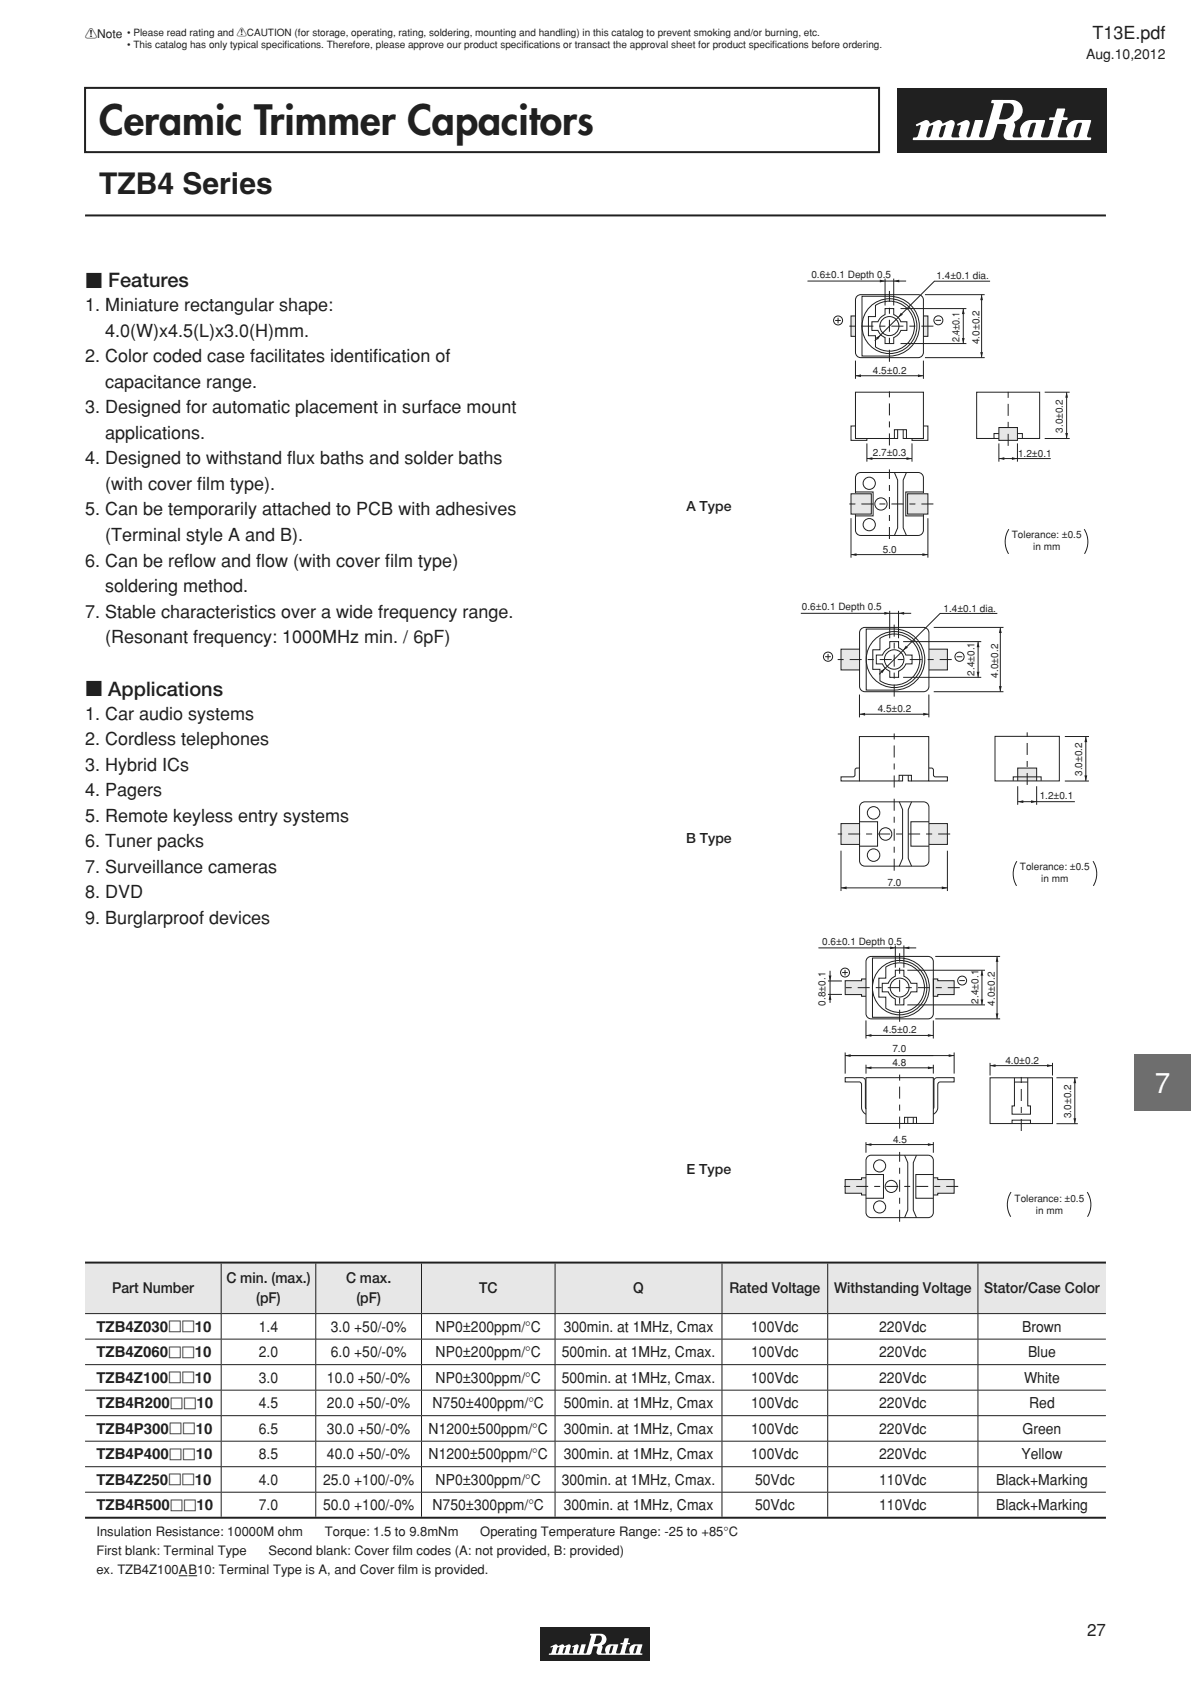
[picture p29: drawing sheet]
<svg xmlns="http://www.w3.org/2000/svg" width="210mm" height="297mm" viewBox="0 0 210 297" stroke-linecap="round" stroke-linejoin="round" font-family="sans-serif">
<defs><g id="words">
<text font-size="7.2" fill="#231f20" x="17.5" y="23.9">Ceramic Trimmer Capacitors</text>
<text font-size="5.3" fill="#231f20" x="17.5" y="34.2">TZB4 Series</text>
<text font-size="4.9" fill="#fff" x="203.6" y="192.7">7</text>
<g font-size="3.5" fill="#231f20">
<text x="15" y="50.7">c Features</text>
<text x="15" y="122.8">c Applications</text>
</g>
<g font-size="3.2" fill="#231f20">
<text x="192.6" y="6.8">T13E.pdf</text>
<text x="15" y="54.9">1. Miniature rectangular shape:</text>
<text x="18.5" y="59.4">4.0(W)x4.5(L)x3.0(H)mm.</text>
<text x="15" y="63.9">2. Color coded case facilitates identif</text>
<text x="65.8" y="63.9">i cation of</text>
<text x="18.5" y="68.4">capacitance range.</text>
<text x="15" y="72.9">3. Designed for automatic placement in surface mount</text>
<text x="18.5" y="77.4">applications.</text>
<text x="15" y="81.9">4. Designed to withstand f</text>
<text x="50.6" y="81.9">l ux baths and solder baths</text>
<text x="18.5" y="86.4">(with cover f</text>
<text x="34.8" y="86.4">i lm type).</text>
<text x="15" y="90.9">5. Can be temporarily attached to PCB with adhesives</text>
<text x="18.5" y="95.4">(Terminal style A and B).</text>
<text x="15" y="99.9">6. Can be ref</text>
<text x="32.5" y="99.9">l ow and f</text>
<text x="45.2" y="99.9">l ow (with cover f</text>
<text x="67.9" y="99.9">i lm type)</text>
<text x="18.5" y="104.4">soldering method.</text>
<text x="15" y="108.9">7. Stable characteristics over a wide frequency range.</text>
<text x="18.5" y="113.4">(Resonant frequency: 1000MHz min. / 6pF)</text>
<text x="15" y="126.9">1. Car audio systems</text>
<text x="15" y="131.4">2. Cordless telephones</text>
<text x="15" y="135.9">3. Hybrid ICs</text>
<text x="15" y="140.4">4. Pagers</text>
<text x="15" y="144.9">5. Remote keyless entry systems</text>
<text x="15" y="149.4">6. Tuner packs</text>
<text x="15" y="153.9">7. Surveillance cameras</text>
<text x="15" y="158.4">8. DVD</text>
<text x="15" y="162.9">9. Burglarproof devices</text>
</g>
<text font-size="3" fill="#231f20" x="191.7" y="288.6">27</text>
<g font-size="2.6" fill="#231f20">
<text x="39.9" y="226.4">C min. (max.)</text>
<text x="61" y="226.4">C max.</text>
<text x="19.8" y="228.1">Part Number</text>
<text x="45.2" y="229.9">(pF)</text>
<text x="62.8" y="229.9">(pF)</text>
<text x="84.5" y="228.1">TC</text>
<text x="111.7" y="228.1">Q</text>
<text x="128.6" y="228.1">Rated Voltage</text>
<text x="147.1" y="228.1">Withstanding Voltage</text>
<text x="173.5" y="228.1">Stator/Case Color</text>
<text x="17" y="234.9">TZB4Z030pp10</text>
<text x="17" y="239.4">TZB4Z060pp10</text>
<text x="45.6" y="234.9">1.4</text>
<text x="45.6" y="239.4">2.0</text>
<text x="58.3" y="234.9">3.0 +50/-0%</text>
<text x="58.3" y="239.4">6.0 +50/-0%</text>
<text x="76.8" y="234.9">NP0±200ppm/°C</text>
<text x="76.8" y="239.4">NP0±200ppm/°C</text>
<text x="99" y="239.4">500min. at 1MHz, Cmax.</text>
<text x="99.4" y="234.9">300min. at 1MHz, Cmax</text>
<text x="132.5" y="234.9">100Vdc</text>
<text x="132.5" y="239.4">100Vdc</text>
<text x="155" y="234.9">220Vdc</text>
<text x="155" y="239.4">220Vdc</text>
<text x="180.2" y="234.9">Brown</text>
<text x="181.3" y="239.4">Blue</text>
<text x="17" y="243.9">TZB4Z100pp10</text>
<text x="45.6" y="243.9">3.0</text>
<text x="57.6" y="243.9">10.0 +50/-0%</text>
<text x="76.8" y="243.9">NP0±300ppm/°C</text>
<text x="99" y="243.9">500min. at 1MHz, Cmax.</text>
<text x="132.5" y="243.9">100Vdc</text>
<text x="155" y="243.9">220Vdc</text>
<text x="180.6" y="243.9">White</text>
<text x="17" y="248.4">TZB4R200pp10</text>
<text x="45.6" y="248.4">4.5</text>
<text x="57.6" y="248.4">20.0 +50/-0%</text>
<text x="76.3" y="248.4">N750±400ppm/°C</text>
<text x="99.4" y="248.4">500min. at 1MHz, Cmax</text>
<text x="132.5" y="248.4">100Vdc</text>
<text x="155" y="248.4">220Vdc</text>
<text x="181.5" y="248.4">Red</text>
<text x="17" y="252.9">TZB4P300pp10</text>
<text x="17" y="257.4">TZB4P400pp10</text>
<text x="45.6" y="252.9">6.5</text>
<text x="45.6" y="257.4">8.5</text>
<text x="57.6" y="252.9">30.0 +50/-0%</text>
<text x="57.6" y="257.4">40.0 +50/-0%</text>
<text x="75.6" y="252.9">N1200±500ppm/°C</text>
<text x="75.6" y="257.4">N1200±500ppm/°C</text>
<text x="99.4" y="252.9">300min. at 1MHz, Cmax</text>
<text x="99.4" y="257.4">300min. at 1MHz, Cmax</text>
<text x="132.5" y="252.9">100Vdc</text>
<text x="132.5" y="257.4">100Vdc</text>
<text x="155" y="252.9">220Vdc</text>
<text x="155" y="257.4">220Vdc</text>
<text x="180.1" y="257.4">Yellow</text>
<text x="180.3" y="252.9">Green</text>
<text x="17" y="261.9">TZB4Z250pp10</text>
<text x="45.6" y="261.9">4.0</text>
<text x="57" y="261.9">25.0 +100/-0%</text>
<text x="76.8" y="261.9">NP0±300ppm/°C</text>
<text x="99" y="261.9">300min. at 1MHz, Cmax.</text>
<text x="133.1" y="261.9">50Vdc</text>
<text x="155" y="261.9">110Vdc</text>
<text x="175.6" y="261.9">Black+Marking</text>
<text x="17" y="266.4">TZB4R500pp10</text>
<text x="45.6" y="266.4">7.0</text>
<text x="57" y="266.4">50.0 +100/-0%</text>
<text x="76.3" y="266.4">N750±300ppm/°C</text>
<text x="99.4" y="266.4">300min. at 1MHz, Cmax</text>
<text x="133.1" y="266.4">50Vdc</text>
<text x="155" y="266.4">110Vdc</text>
<text x="175.6" y="266.4">Black+Marking</text>
</g>
<g font-size="2.5" fill="#231f20">
<text x="191.5" y="10.3">Aug.10,2012</text>
<text x="121" y="90.1">A Type</text>
<text x="121" y="148.6">B Type</text>
<text x="121.1" y="207.1">E Type</text>
</g>
<g font-size="2.3" fill="#231f20">
<text x="17" y="271">Insulation Resistance: 10000M ohm</text>
<text x="17" y="274.3">First blank: Terminal Type</text>
<text x="47.3" y="274.3">Second blank: Cover f</text>
<text x="57.3" y="271">Torque: 1.5 to 9.8mNm</text>
<text x="69.2" y="274.3">i lm codes (A: not provided, B: provided)</text>
<text x="84.7" y="271">Operating Temperature Range: -25 to +85°C</text>
<text x="17" y="277.7">ex. TZB4Z100A B10: Terminal Type is A, and Cover f</text>
<text x="70.2" y="277.7">i lm is provided.</text>
</g>
<text font-size="2.1" fill="#231f20" x="15" y="6.7">!Note</text>
<g font-size="1.8" fill="#231f20">
<text x="22.4" y="6.4">• Please read rating and !CAUTION (for storage, operating, rating, soldering, mounting and handling) in this catalog to prevent smoking and/or burning, etc.</text>
<text x="22.4" y="8.5">• This catalog has only typical specifcations. Therefore, please approve our product specif</text>
<text x="50.2" y="8.5">i</text>
<text x="92.3" y="8.5">i cations or transact the approval sheet for product specif</text>
<text x="136.2" y="8.5">i cations before ordering.</text>
<text x="143.1" y="49">0.6±0.1 Depth 0.5</text>
<text x="165.1" y="49.3">1.4±0.1 dia.</text>
<text x="153.9" y="65.9">4.5±0.2</text>
<text x="169.2" y="60.4" transform="rotate(-90 169.2 60.4)">2.4±0.1</text>
<text x="172.7" y="60.7" transform="rotate(-90 172.7 60.7)">4.0±0.2</text>
<text x="187.4" y="76.3" transform="rotate(-90 187.4 76.3)">3.0±0.2</text>
<text x="153.9" y="80.5">2.7±0.3</text>
<text x="179.5" y="80.5">1.2±0.1</text>
<text x="178.4" y="94.9">Tolerance: ±0.5</text>
<text x="155.7" y="97.5">5.0</text>
<text x="182.2" y="97">in mm</text>
<text x="141.4" y="107.6">0.6±0.1 Depth 0.5</text>
<text x="166.4" y="107.9">1.4±0.1 dia.</text>
<text x="171.8" y="119.2" transform="rotate(-90 171.8 119.2)">2.4±0.1</text>
<text x="176" y="119.5" transform="rotate(-90 176 119.5)">4.0±0.2</text>
<text x="154.8" y="125.6">4.5±0.2</text>
<text x="190.8" y="136.9" transform="rotate(-90 190.8 136.9)">3.0±0.2</text>
<text x="183.3" y="140.9">1.2±0.1</text>
<text x="179.8" y="153.5">Tolerance: ±0.5</text>
<text x="183.6" y="155.6">in mm</text>
<text x="156.5" y="156.2">7.0</text>
<text x="145" y="166.6">0.6±0.1 Depth 0.5</text>
<text x="145.5" y="177.3" transform="rotate(-90 145.5 177.3)">0.8±0.1</text>
<text x="172.5" y="177" transform="rotate(-90 172.5 177)">2.4±0.1</text>
<text x="175.4" y="177.3" transform="rotate(-90 175.4 177.3)">4.0±0.2</text>
<text x="155.7" y="182.3">4.5±0.2</text>
<text x="157.3" y="185.6">7.0</text>
<text x="157.3" y="188">4.8</text>
<text x="177.3" y="187.6">4.0±0.2</text>
<text x="188.9" y="197.2" transform="rotate(-90 188.9 197.2)">3.0±0.2</text>
<text x="157.5" y="201.5">4.5</text>
<text x="178.9" y="212">Tolerance: ±0.5</text>
<text x="182.6" y="214.1">in mm</text>
</g>
</g></defs>
<path d="M15 15.5h140v11.3h-140z" fill="none" stroke="#231f20" stroke-width=".35"/>
<path d="M158.2 15.5h36.9v11.3h-36.9z" fill="#231f20"/>
<path d="M180.1 24h.1" fill="none" stroke="#231f20" stroke-width=".18"/>
<path d="M161.5 22l1.7-.8a.92 .92 0 0 1 .9 .6l.1-.1v.4l-.4 .2-.5 1.7a.38 .38 0 0 0 .4 .2 .38 .38 0 0 0 .4-.3l.5-1.7-.2-.2-.2 .1v-.4l1.1-.5a.65 .65 0 0 1 .9 .5h.3l-.1 .4-.4 .2-.5 1.6a.4 .4 0 0 0 .5 .4 .4 .4 0 0 0 .3-.5l.5-1.6-.2-.2-.2 .1 .1-.4 1.1-.5a.6 .6 0 0 1 .7 .8l-.5 2.1 .2 .1h1l.2-.1-.1-.6 .3-1.3-.1-.2-.4 .2-.1-.3 1.5-.7a.6 .6 0 0 1 .7 .7l-.6 2v.2l.3 .1h.2l.2-.3 .8-2.7h1.4l-.7 2.8a.59 .59 0 0 0 .7 .2 .59 .59 0 0 0 .4-.5l1.5-5.4-.4-.1 .1-.5 3.6-.1a1.96 1.96 0 0 1 1.8 1.8 1.96 1.96 0 0 1-1.5 2.1l.2 .8-.4 1.8 .2 .1h1.2l.1-.1a1.93 1.93 0 0 1 1.7-2.9h2.3l.2 .1-.4 1.3-1.4-.2 .2-.6-.2-.2-.5 .1-.2 .2-.6 2a.43 .43 0 0 0 .4 .4 .43 .43 0 0 0 .5-.4l.4-1.5 1.4 .2-.3 1.5 .2 .1h1a6 6 0 0 0 .9-2.6v-.4l-.7-.1v-.3l.9-.1 .5-1.5h1.4l-.3 1.4 .1 .1h.6v.3l-.1 .2h-.8l-.8 2.8 .3 .2h1.3l.1-.1a1.95 1.95 0 0 1 1.7-2.9h2.4l.1 .1-.3 1h-1.5l.2-.5-.2-.2a.68 .68 0 0 0-.8 .5l-.5 1.8a.45 .45 0 0 0 .4 .4 .45 .45 0 0 0 .5-.4l.4-1.6h1.5l-.4 1.7 .1 .2 .6 .1v.3l-.2 .1h-14.4a.85 .85 0 0 1-.8-1.1l.4-1.5-.1-.2h-.8l.1-.8h.4a1.75 1.75 0 0 0 1.5-2.7 1.93 1.93 0 0 0-1.6-.2l-.8 2.7 .2 .2h.3l-.1 .8-.7 .1-.6 2.1a.83 .83 0 0 1-.8 .6h-13.4v-.4l.4-.1a.49 .49 0 0 0 .5-.4l.4-1.6-.1-.2-.5 .3z" fill="#fff"/>
<path d="M15 38h180" fill="none" stroke="#e6e7e8" stroke-width=".18"/>
<path d="M15 38h180z" fill="none" stroke="#231f20" stroke-width=".35"/>
<path d="M150.1 55.7h.7v3.6h-.7z" fill="#e6e7e8"/>
<path d="M150.8 55.7h-.7v3.6h.7" fill="none" stroke="#231f20" stroke-width=".18"/>
<path d="M162.8 55.7h.8v3.6h-.8z" fill="#e6e7e8"/>
<g fill="none" stroke="#231f20" stroke-width=".18">
<path d="M151.1 52.2l.7-.2h10.1a.93 .93 0 0 1 .9 .9v9.2a.93 .93 0 0 1-.9 1h-10.1a.93 .93 0 0 1-1-1v-9.2zM152 52.2h4.8a5.3 5.3 0 0 1 5.3 5.3 5.3 5.3 0 0 1-5.3 5.3h-4.8zM153.7 56.7h1.1l.6-.8 .7-.4v-1.1h1.5v1.1l.9 .6 .3 .6h1.1v1.6h-1.1l-.3 .6-.9 .6v1.1h-1.5v-1.1l-.9-.6-.4-.6h-1.1zM154.4 53.9a4.4 4.4 0 0 1 6.8 3.6 4.4 4.4 0 0 1-6.8 3.7v-2h-1.3v-3.4h1.3zM162.8 55.7h.8v3.6h-.8M150.8 75.1h-.7v2.6h2.8v-.4M150.8 69.2h12v8.1h-3v-1.5h-2.1v1.5h-6.9zM162.8 75.1h.8v2.6h-2.8v-.4M150.8 87.1v-2.8a.93 .93 0 0 1 1-1h10.1a.93 .93 0 0 1 .9 1v2.8M150.8 90.7v2.8a.93 .93 0 0 0 1 .9h10.1a.93 .93 0 0 0 .9-.9v-2.8M157.7 83.3l.6 1.4v8.4l-.6 1.3M159.8 83.3l-.5 1.4v8.4l.5 1.3"/>
<circle cx="156.8" cy="57.5" r="1.68"/>
<circle cx="156.8" cy="57.5" r="4.8"/>
</g>
<path d="M164.6 57.5h-15.4M156.8 63.8v-12.5M156.8 78.6v-10.2" fill="none" stroke="#231f20" stroke-width=".18" stroke-dasharray="2.1 1.1 1.1 1.1" stroke-linecap="butt"/>
<path d="M150.1 87.1h3.5v3.6h-3.5z" fill="#e6e7e8"/>
<path d="M150.1 87.1h3.5v3.6h-3.5zM150.8 86.8h3.2v4.2h-3.2" fill="none" stroke="#231f20" stroke-width=".18"/>
<path d="M160 87.1h3.6v3.6h-3.6z" fill="#e6e7e8"/>
<g fill="none" stroke="#231f20" stroke-width=".18">
<path d="M158.3 75.8v1.5h-.6M159.3 75.8v1.5h.5M176.1 77.3h-3.9v-8.1h11.1v8.1h-3.9M160 87.1h3.6v3.6h-3.6zM162.8 86.8h-3.1v4.2h3.1"/>
<circle cx="153.3" cy="92.5" r="1.08"/>
<circle cx="153.3" cy="85.2" r="1.08"/>
<circle cx="155.3" cy="88.9" r="1.08"/>
</g>
<path d="M176.1 75.4h3.3v2.3h-3.3z" fill="#e6e7e8"/>
<g fill="none" stroke="#231f20" stroke-width=".18">
<path d="M142.4 49.6h17.4M156.1 49.1v4.8M157.6 49.1v4.8M158.8 54.4h11.6M163.1 52h10.5M169.8 54.4v6.2M173.1 52v11.1M174.6 49.6h-9.8l-10.6 10.5M152.9 78.2v3.2M158.8 60.6h11.6M160.8 78.2v3.2M163.1 63.1h10.5"/>
<path d="M176.1 75.4h3.3v2.3h-3.3zM152.9 80.9h7.9"/>
</g>
<g fill="#231f20">
<path d="M152.9 80.9l.9-.3v.5z"/>
<path d="M159.8 80.6l1 .3-1 .2z"/>
<path d="M172.8 62.1h.5l-.2 1z"/>
<path d="M173.1 52l.2 .9h-.5z"/>
<path d="M169.6 59.6h.5l-.3 1z"/>
<path d="M169.8 54.4l.3 1h-.5z"/>
<path d="M157.6 49.6l1-.3v.5z"/>
<path d="M155.1 49.3l1 .3-1 .2z"/>
</g>
<path d="M150.8 63.6v3.2M150.8 66.3h12M162.8 63.6v3.2" fill="none" stroke="#231f20" stroke-width=".18"/>
<g fill="#231f20">
<path d="M150.8 66.3l1-.3v.5z"/>
<path d="M161.9 66l.9 .3-.9 .2z"/>
</g>
<path d="M150.1 91.4v7M150.1 97.8h13.5M163.6 91.4v7" fill="none" stroke="#231f20" stroke-width=".18"/>
<g fill="#231f20">
<path d="M150.1 97.8l.9-.2v.5z"/>
<path d="M162.6 97.6l1 .2-1 .3z"/>
</g>
<path d="M176.1 78.2v3.2M179.4 78.2v3.2" fill="none" stroke="#231f20" stroke-width=".18"/>
<g fill="#231f20">
<path d="M176.1 80.9l1-.3v.5z"/>
<path d="M178.4 80.6l1 .3-1 .2z"/>
</g>
<path d="M184.2 77.3h4.4M184.2 69.2h4.4M188.1 69.2v8.1M176.1 80.9h9.2" fill="none" stroke="#231f20" stroke-width=".18"/>
<g fill="#231f20">
<path d="M187.8 76.4h.5l-.2 .9z"/>
<path d="M188.1 69.2l.2 .9h-.5z"/>
<path d="M158.9 55.2l.3 .3-.9 .5z"/>
<path d="M154.4 59.6l.9-.6-.5 .9z"/>
</g>
<g fill="none" stroke="#231f20" stroke-width=".18">
<path d="M147.3 56.5h.9M147.8 56v1M164.9 56.5h1M176.1 76.5h-.8v.8M179.4 76.5h.9v.8M177.9 93.3a4.1 4.1 0 0 0-.1 4.4M191.2 93.3a4.1 4.1 0 0 1 0 4.4"/>
<circle cx="147.8" cy="56.5" r=".79"/>
<circle cx="165.5" cy="56.5" r=".79"/>
</g>
<path d="M177.8 78.6v-10.3M156.8 95.1v-12.3M164.6 88.9h-15.4" fill="none" stroke="#231f20" stroke-width=".18" stroke-dasharray="2.1 1.1 1.1 1.1" stroke-linecap="butt"/>
<path d="M179.4 135.5h3.4v2.2h-3.4z" fill="#e6e7e8"/>
<path d="M179.4 137.7v-2.2h3.4v2.2" fill="none" stroke="#231f20" stroke-width=".18"/>
<path d="M148.3 114.5h3.3v3.7h-3.3z" fill="#e6e7e8"/>
<path d="M151.6 114.5h-3.3v3.7h3.3" fill="none" stroke="#231f20" stroke-width=".18"/>
<path d="M163.8 114.5h3.2v3.7h-3.2z" fill="#e6e7e8"/>
<path d="M163.8 114.5h3.2v3.7h-3.2" fill="none" stroke="#231f20" stroke-width=".18"/>
<path d="M148.3 145.3h3.3v3.6h-3.3z" fill="#e6e7e8"/>
<path d="M151.6 145.3h-3.3v3.6h3.3" fill="none" stroke="#231f20" stroke-width=".18"/>
<path d="M163.8 145.3h3.2v3.6h-3.2z" fill="#e6e7e8"/>
<g fill="none" stroke="#231f20" stroke-width=".18">
<path d="M151.8 110.9l.7-.2h10.3a.95 .95 0 0 1 1 .9v9.4a.95 .95 0 0 1-1 1h-10.3a.95 .95 0 0 1-.9-1v-9.4zM152.7 110.9h5a5.4 5.4 0 0 1 5.4 5.4 5.4 5.4 0 0 1-5.4 5.4h-5zM155.2 112.6a4.5 4.5 0 0 1 7 3.7 4.5 4.5 0 0 1-7 3.8v-2.1h-1.3v-3.4h1.3zM156.9 107.7v4.9M156.9 113.2h1.5v1.1l.7 .3 .6 .9h1.1v1.6h-1.1l-.6 .9-.7 .4v1.1h-1.5v-1.1l-.7-.4-.6-.9h-1.1v-1.6h1.1l.6-.9 .7-.3zM158.4 107.7v4.9M159.2 119.5h13.8M159.2 113.2h13.8M160.7 108.2h-19.5M164.6 110.7h12.3M172.5 113.2v6.3M175.9 108.2h-10.1l-10.8 10.7"/>
<path d="M176.4 110.7v11.3M151.6 135.5h-.5l-.3 .1v1.1l-.2 .3h-2.3v.7h3.3M159.1 136.7v1h-.5M160.1 136.7v1h.6M163.8 135.5h.4l.3 .1 .1 1.1 .2 .3h2.2v.7h-3.2M164.6 122h12.3M175.4 129.9h11.4v7.8h-11.4zM179.4 137h3.4M151.6 144.9h3.1v4.3h-3.1M151.8 141.7l.7-.3h10.3a.95 .95 0 0 1 1 1v9.4a.95 .95 0 0 1-1 1h-10.3a.95 .95 0 0 1-.9-1v-9.4zM158.6 141.4l.5 1.4v8.6l-.5 1.4M160.7 141.4l-.6 1.4v8.6l.6 1.4"/>
<path d="M163.8 144.9h-3.2v4.3h3.2M163.8 145.3h3.2v3.6h-3.2"/>
<circle cx="157.7" cy="116.3" r="1.72"/>
<circle cx="157.7" cy="116.3" r="4.9"/>
<circle cx="154" cy="143.4" r="1.1"/>
<circle cx="154" cy="150.8" r="1.1"/>
<circle cx="156.1" cy="147.1" r="1.1"/>
</g>
<path d="M167.8 116.3h-20.4M157.7 122.9v-13M157.7 138.9v-10M181.1 138.4v-9.2M157.7 153.6v-12.9M167.5 147.1h-19.8" fill="none" stroke="#231f20" stroke-width=".18" stroke-dasharray="2.1 1.1 1.1 1.1" stroke-linecap="butt"/>
<g fill="#231f20">
<path d="M176.1 121h.5l-.2 1z"/>
<path d="M176.4 110.7l.2 .9h-.5z"/>
<path d="M172.2 118.5h.5l-.2 1z"/>
<path d="M172.5 113.2l.2 .9h-.5z"/>
<path d="M158.4 108.2l1-.3v.5z"/>
<path d="M155.9 107.9l1 .3-1 .2z"/>
</g>
<path d="M151.5 122.5v4M151.5 126h12.3M163.8 122.5v4" fill="none" stroke="#231f20" stroke-width=".18"/>
<g fill="#231f20">
<path d="M151.5 126l1-.3v.5z"/>
<path d="M162.8 125.7l1 .3-1 .2z"/>
</g>
<path d="M148.3 150v7.1M148.3 156.6h18.7M167 150v7.1" fill="none" stroke="#231f20" stroke-width=".18"/>
<g fill="#231f20">
<path d="M148.3 156.6l1-.3v.5z"/>
<path d="M166.1 156.3l.9 .3-.9 .2z"/>
</g>
<path d="M179.4 138.7v3.2M182.8 138.7v3.2" fill="none" stroke="#231f20" stroke-width=".18"/>
<g fill="#231f20">
<path d="M179.4 141.4l1-.3v.5z"/>
<path d="M181.8 141.1l1 .3-1 .2z"/>
</g>
<path d="M187.8 129.9h4.2M187.8 137.7h4.2M191.5 129.9v7.8M179.4 141.4h10.1" fill="none" stroke="#231f20" stroke-width=".18"/>
<g fill="#231f20">
<path d="M191.2 136.8h.5l-.2 .9z"/>
<path d="M191.5 129.9l.2 1h-.5z"/>
<path d="M159.7 113.9l.4 .3-.9 .5z"/>
<path d="M155.2 118.4l.9-.6-.5 .9z"/>
</g>
<g fill="none" stroke="#231f20" stroke-width=".18">
<path d="M145.5 115.8h1M146 115.3v1M168.7 115.8h1M151.5 129.9h12.3v7.8h-3.1v-1h-2.2v1h-7zM179.4 137h-.7v.7M182.8 137h.8v.7M179.3 151.9a4.1 4.1 0 0 0-.1 4.3M192.7 151.9a4.1 4.1 0 0 1 .1 4.3"/>
<circle cx="146" cy="115.8" r=".81"/>
<circle cx="169.2" cy="115.8" r=".81"/>
</g>
<path d="M149 173h2.9v-.3h.8v3h-.8v-.3h-2.9z" fill="#e6e7e8"/>
<path d="M152.7 172.7h-.8v.3h-2.9v2.4h2.9v.3h.8" fill="none" stroke="#231f20" stroke-width=".18"/>
<path d="M164.6 172.7h.8v.3h2.8v2.4h-2.8v.3h-.8z" fill="#e6e7e8"/>
<path d="M164.6 172.7h.8v.3h2.8v2.4h-2.8v.3h-.8z" fill="none" stroke="#231f20" stroke-width=".18"/>
<path d="M149 208h2.9v-.3h.8v3.1h-.8v-.4h-2.9z" fill="#e6e7e8"/>
<path d="M152.7 207.7h-.8v.3h-2.9v2.4h2.9v.4h.8" fill="none" stroke="#231f20" stroke-width=".18"/>
<path d="M164.6 207.7h.8v.3h2.8v2.4h-2.8v.4h-.8z" fill="#e6e7e8"/>
<g fill="none" stroke="#231f20" stroke-width=".18">
<path d="M144.3 167.2h17.2M153 168.9l.6-.2h10a.92 .92 0 0 1 1 .9v9.2a.92 .92 0 0 1-1 .9h-10a.92 .92 0 0 1-.9-.9v-9.2zM153.8 169h4.8a5.2 5.2 0 0 1 5.3 5.2 5.2 5.2 0 0 1-5.3 5.2h-4.8zM156.2 170.6a4.4 4.4 0 0 1 6.8 3.6 4.4 4.4 0 0 1-6.8 3.6v-1.9h-1.2v-3.4h1.2zM157.9 166.7v4M157.9 171.1h1.5v1.1l.9 .6 .3 .6h1.1v1.5h-1.1l-.3 .7-.9 .6v1h-1.5v-1l-.9-.6-.4-.7h-1v-1.5h1l.4-.6 .9-.6zM159.4 166.7v4M160 171.1h13.7M160 177.2h13.7M164.9 179.7h11.4M164.9 168.7h11.4M173.1 171.1v6.1"/>
<path d="M175.8 168.7v11M152.7 187.8v1.5M152.7 188.3h11.9M152.7 190.1h11.9v8h-11.9zM152.7 195.6l-.1-.3-.1-5-.4-.2h-3.1v.7h2.5l.4 .3v4.3a1.33 1.33 0 0 0 .8 1.1M159.5 198.2v-1.1h2.1v1.1M160.1 197.1v1.1M161 197.1v1.1M164.6 195.6l.1-.3v-5l.5-.2h3v.7h-2.4l-.4 .3v4.3a1.33 1.33 0 0 1-.8 1.1M164.6 187.8v1.5M174.6 190.1h11v8.1h-11zM178.5 198.2v-.6h3.2v.6"/>
<path d="M178.9 190.1v4.9h-.4v1.5h3.2v-1.5h-.5v-4.9M178.9 190.8h2.3M152.7 207.1h3.1v4.2h-3.1M153 204l.6-.3h10a.92 .92 0 0 1 1 1v9.1a.92 .92 0 0 1-1 1h-10a.92 .92 0 0 1-.9-1v-9.1zM159.5 203.7l.6 1.4v8.3l-.6 1.4M161.6 203.7l-.6 1.4v8.3l.6 1.4M164.6 207.7h.8v.3h2.8v2.4h-2.8v.4h-.8M164.6 207.1h-3.1v4.2h3.1"/>
<circle cx="158.6" cy="174.2" r="1.67"/>
<circle cx="158.6" cy="174.2" r="4.8"/>
<circle cx="155.1" cy="212.9" r="1.07"/>
<circle cx="155.1" cy="205.6" r="1.07"/>
<circle cx="157.1" cy="209.2" r="1.07"/>
</g>
<path d="M158.6 180.2v-12.1M158.6 199v-9.5M180.1 199.5v-10.3M158.6 215.5v-12.3M169 209.2h-20.5" fill="none" stroke="#231f20" stroke-width=".18" stroke-dasharray="2.1 1.1 1.1 1.1" stroke-linecap="butt"/>
<g fill="#231f20">
<path d="M152.7 188.3l1-.2v.5z"/>
<path d="M163.6 188.1l1 .2-1 .3z"/>
<path d="M175.6 178.7h.4l-.2 1z"/>
<path d="M175.8 168.7l.2 .9h-.4z"/>
<path d="M172.9 176.3h.5l-.3 .9z"/>
<path d="M173.1 171.1l.3 1h-.5z"/>
<path d="M159.4 167.2l.9-.3v.5z"/>
<path d="M156.9 166.9l1 .3-1 .2z"/>
</g>
<path d="M152.7 180v3.2M164.6 180v3.2M152.7 182.6h11.9" fill="none" stroke="#231f20" stroke-width=".18"/>
<g fill="#231f20">
<path d="M152.7 182.6l1-.2v.5z"/>
<path d="M163.6 182.4l1 .2-1 .3z"/>
</g>
<path d="M152.7 201.4v1.9M152.7 201.9h11.9M164.6 201.4v1.9" fill="none" stroke="#231f20" stroke-width=".18"/>
<g fill="#231f20">
<path d="M152.7 201.9l.9-.3v.5z"/>
<path d="M163.6 201.6l1 .3-1 .2z"/>
</g>
<path d="M174.6 187.5v2.2M185.6 187.5v2.2" fill="none" stroke="#231f20" stroke-width=".18"/>
<g fill="#231f20">
<path d="M174.6 187.9l.9-.2v.5z"/>
<path d="M184.6 187.7l1 .2-1 .3z"/>
</g>
<path d="M174.6 187.9h11M186.3 198.2h3.8M186.3 190.1h3.8M189.5 190.1v8.1" fill="none" stroke="#231f20" stroke-width=".18"/>
<g fill="#231f20">
<path d="M189.3 197.2h.5l-.3 1z"/>
<path d="M189.5 190.1l.3 .9h-.5z"/>
</g>
<path d="M149 186.2h19.2M168.2 185.6v3.7" fill="none" stroke="#231f20" stroke-width=".18"/>
<path d="M167.3 185.9l.9 .3-.9 .2z" fill="#231f20"/>
<path d="M149 185.6v3.7M149 186.2h15.6" fill="none" stroke="#231f20" stroke-width=".18"/>
<path d="M149 186.2l1-.3v.5z" fill="#231f20"/>
<path d="M146 173h2.5M146 175.4h2.5M146.4 171.2v5.7" fill="none" stroke="#231f20" stroke-width=".18"/>
<g fill="#231f20">
<path d="M146.4 175.4l.2 .9h-.5z"/>
<path d="M146.1 172.1h.5l-.2 .9z"/>
</g>
<g fill="none" stroke="#231f20" stroke-width=".18">
<path d="M148.5 171.5h1M149 171.1v.9M169.1 172.9h1M178.3 210.2a4.1 4.1 0 0 0-.1 4.4M191.7 210.2a4.1 4.1 0 0 1 0 4.4"/>
<circle cx="149" cy="171.5" r=".79"/>
<circle cx="169.6" cy="172.9" r=".79"/>
</g>
<path d="M169.2 174.2h-20.8" fill="none" stroke="#231f20" stroke-width=".18" stroke-dasharray="2.1 1.1 1.1 1.1" stroke-linecap="butt"/>
<path d="M15 222.7h24v9h-24zM39 222.7h16.7v9h-16.7zM55.7 222.7h18.6v9h-18.6zM74.3 222.7h23.6v9h-23.6zM97.9 222.7h29.4v9h-29.4zM127.3 222.7h18.6v9h-18.6zM145.9 222.7h26.5v9h-26.5zM172.4 222.7h22.6v9h-22.6z" fill="#e6e7e8"/>
<path d="M15 222.7h180M15 267.7h180" fill="none" stroke="#231f20" stroke-width=".35"/>
<g fill="none" stroke="#231f20" stroke-width=".18">
<path d="M15 231.7h180M15 236.2h180M39 222.9v8.7M39 231.7v4.4M39 236.2v4.4M55.7 222.9v8.7M55.7 231.7v4.4M55.7 236.2v4.4M74.3 222.9v8.7M74.3 231.7v4.4M74.3 236.2v4.4M97.9 222.9v8.7"/>
<path d="M97.9 231.7v4.4M97.9 236.2v4.4M127.3 222.9v8.7M127.3 231.7v4.4M127.3 236.2v4.4M145.9 222.9v8.7M145.9 231.7v4.4M145.9 236.2v4.4M172.4 222.9v8.7M172.4 231.7v4.4M172.4 236.2v4.4M15 240.7h180"/>
<path d="M15 245.2h180M15 249.7h180M15 254.2h180M15 258.7h180M39 240.7v4.4M39 245.2v4.4M39 249.7v4.4M39 254.2v4.4M39 258.7v4.4M55.7 240.7v4.4M55.7 245.2v4.4M55.7 249.7v4.4"/>
<path d="M55.7 254.2v4.4M55.7 258.7v4.4M74.3 240.7v4.4M74.3 245.2v4.4M74.3 249.7v4.4M74.3 254.2v4.4M74.3 258.7v4.4M97.9 240.7v4.4M97.9 245.2v4.4M97.9 249.7v4.4M97.9 254.2v4.4M97.9 258.7v4.4"/>
<path d="M127.3 240.7v4.4M127.3 245.2v4.4M127.3 249.7v4.4M127.3 254.2v4.4M127.3 258.7v4.4M145.9 240.7v4.4M145.9 245.2v4.4M145.9 249.7v4.4M145.9 254.2v4.4M145.9 258.7v4.4M172.4 240.7v4.4M172.4 245.2v4.4"/>
<path d="M172.4 249.7v4.4M172.4 254.2v4.4M172.4 258.7v4.4M15 263.2h180M39 263.2v4.3M55.7 263.2v4.3M74.3 263.2v4.3M97.9 263.2v4.3M127.3 263.2v4.3M145.9 263.2v4.3M172.4 263.2v4.3"/>
</g>
<path d="M95.3 287h19.4v6h-19.4z" fill="#231f20"/>
<path d="M106.8 291.5h.1" fill="none" stroke="#231f20" stroke-width=".18"/>
<path d="M97.1 290.4l.8-.4a.42 .42 0 0 1 .5 .3l.1 .2-.3 .1-.1 1 .3-.1 .3-1h-.2v-.2l.7-.3 .3 .3h.2l-.1 .2-.2 .1-.2 .8 .2 .2 .2-.1 .2-1h-.2l.1-.2 .6-.3 .4 .3-.3 1.3h.6l.2-1.1h-.3v-.1l.8-.4h.2l.1 .4-.3 1.1 .2 .1 .2-.1 .4-1.5h.7l.1 .1-.4 1.4 .3 .1 .2-.1 .9-3-.3-.1 .1-.2 1.9-.1a1.05 1.05 0 0 1 .9 1 1.05 1.05 0 0 1-.8 1.1l.1 .4-.2 1h.8a1.12 1.12 0 0 1 .9-1.6l1.3 .1-.2 .6h-.7v-.5l-.4 .2-.3 1.2h.4l.3-.9h.7l-.2 .8 .2 .1h.4l.2-.1 .4-1.4-.4-.1v-.2l.5-.1 .2-.8 .8 .1-.2 .7 .4 .1v.1l-.5 .1-.4 1.5 .1 .1h.8a1.12 1.12 0 0 1 .9-1.6l1.3 .1-.2 .5h-.7v-.4l-.4 .2-.3 1.2h.3l.4-1h.7l-.2 .9 .4 .1-.1 .2-7.4 .1a.48 .48 0 0 1-.6-.6l.2-.8-.1-.1h-.4l.1-.5h.2a.93 .93 0 0 0 .9-.9 .47 .47 0 0 0-.4-.6l-.6 .1-.4 1.4h.3l-.1 .5h-.3l-.3 1.2-.3 .2-7.2 .1v-.3l.4-.1 .3-1-.4 .1z" fill="#fff"/>
<path d="M200 185.9h10v10h-10z" fill="#6d6e70"/>
<path d="M31.5 277.9h1.6M33.2 277.9h1.6" fill="none" stroke="#231f20" stroke-width=".18"/>
<use href="#words"/>
</svg>
